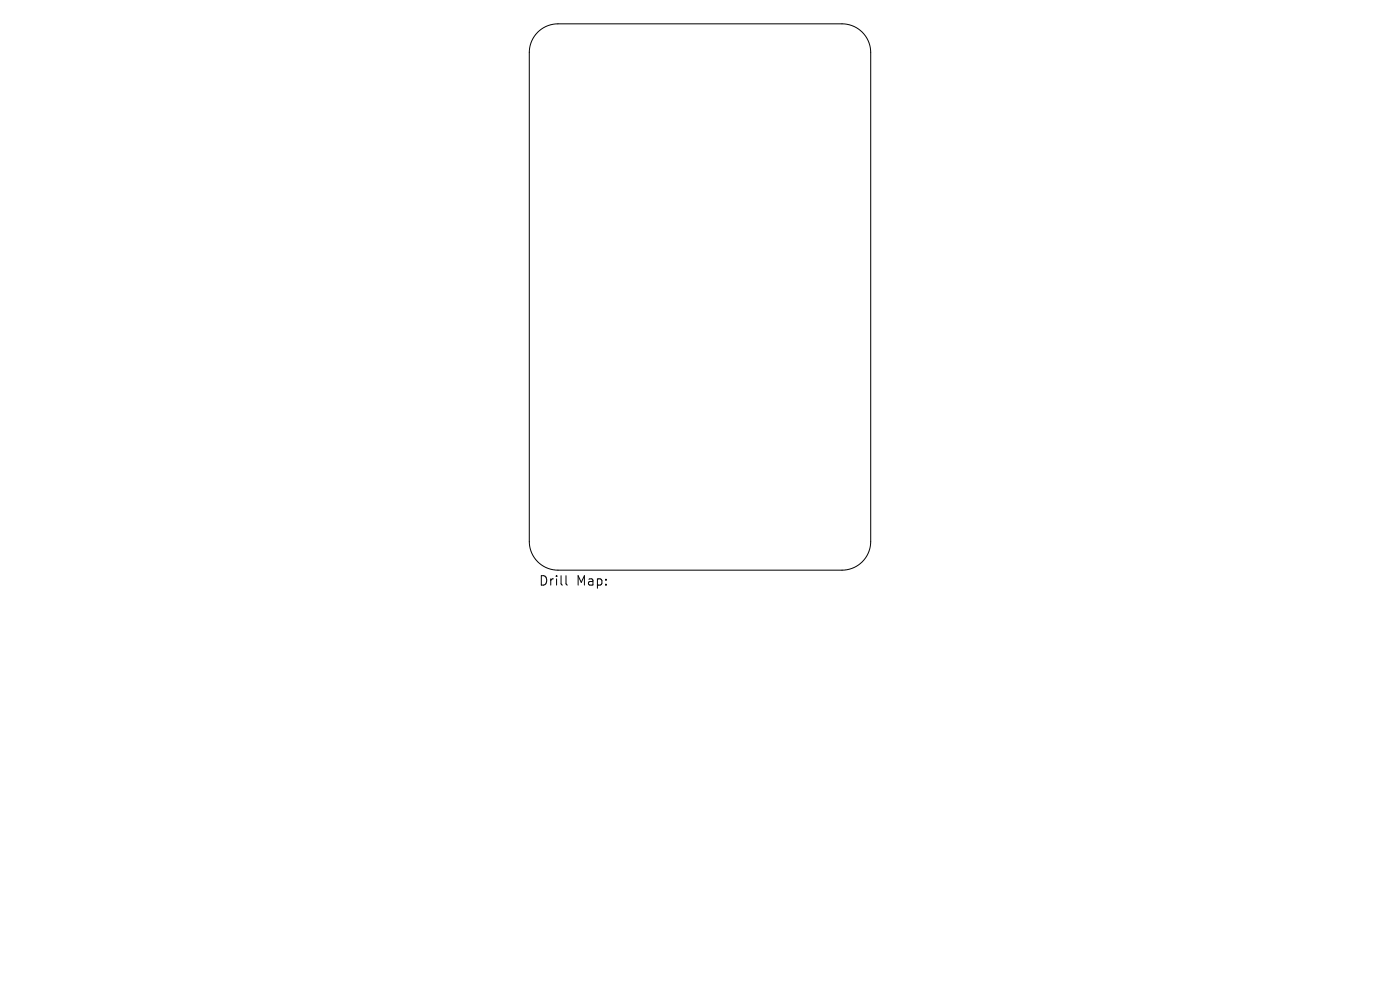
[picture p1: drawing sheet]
<svg xmlns="http://www.w3.org/2000/svg" width="297mm" height="210mm" viewBox="0 0 297 210" stroke-linecap="round" stroke-linejoin="round" font-family="sans-serif">
<defs><g id="words">
<g font-size="2.8">
<text x="114.2" y="124.5">Drill</text>
<text x="122.2" y="124.5">Map:</text>
</g>
</g></defs>
<path d="M114.1 6.8a6.1 6.1 0 0 1 4.3-1.7h60.2a6.1 6.1 0 0 1 6.1 6v103.8a6.1 6.1 0 0 1-6.1 6h-60.2a6.1 6.1 0 0 1-6.1-6v-103.8a6.1 6.1 0 0 1 1.8-4.3zM120.1 122.1v1.7l.3 .3" fill="none" stroke="#000" stroke-width=".21"/>
<use href="#words"/>
</svg>
